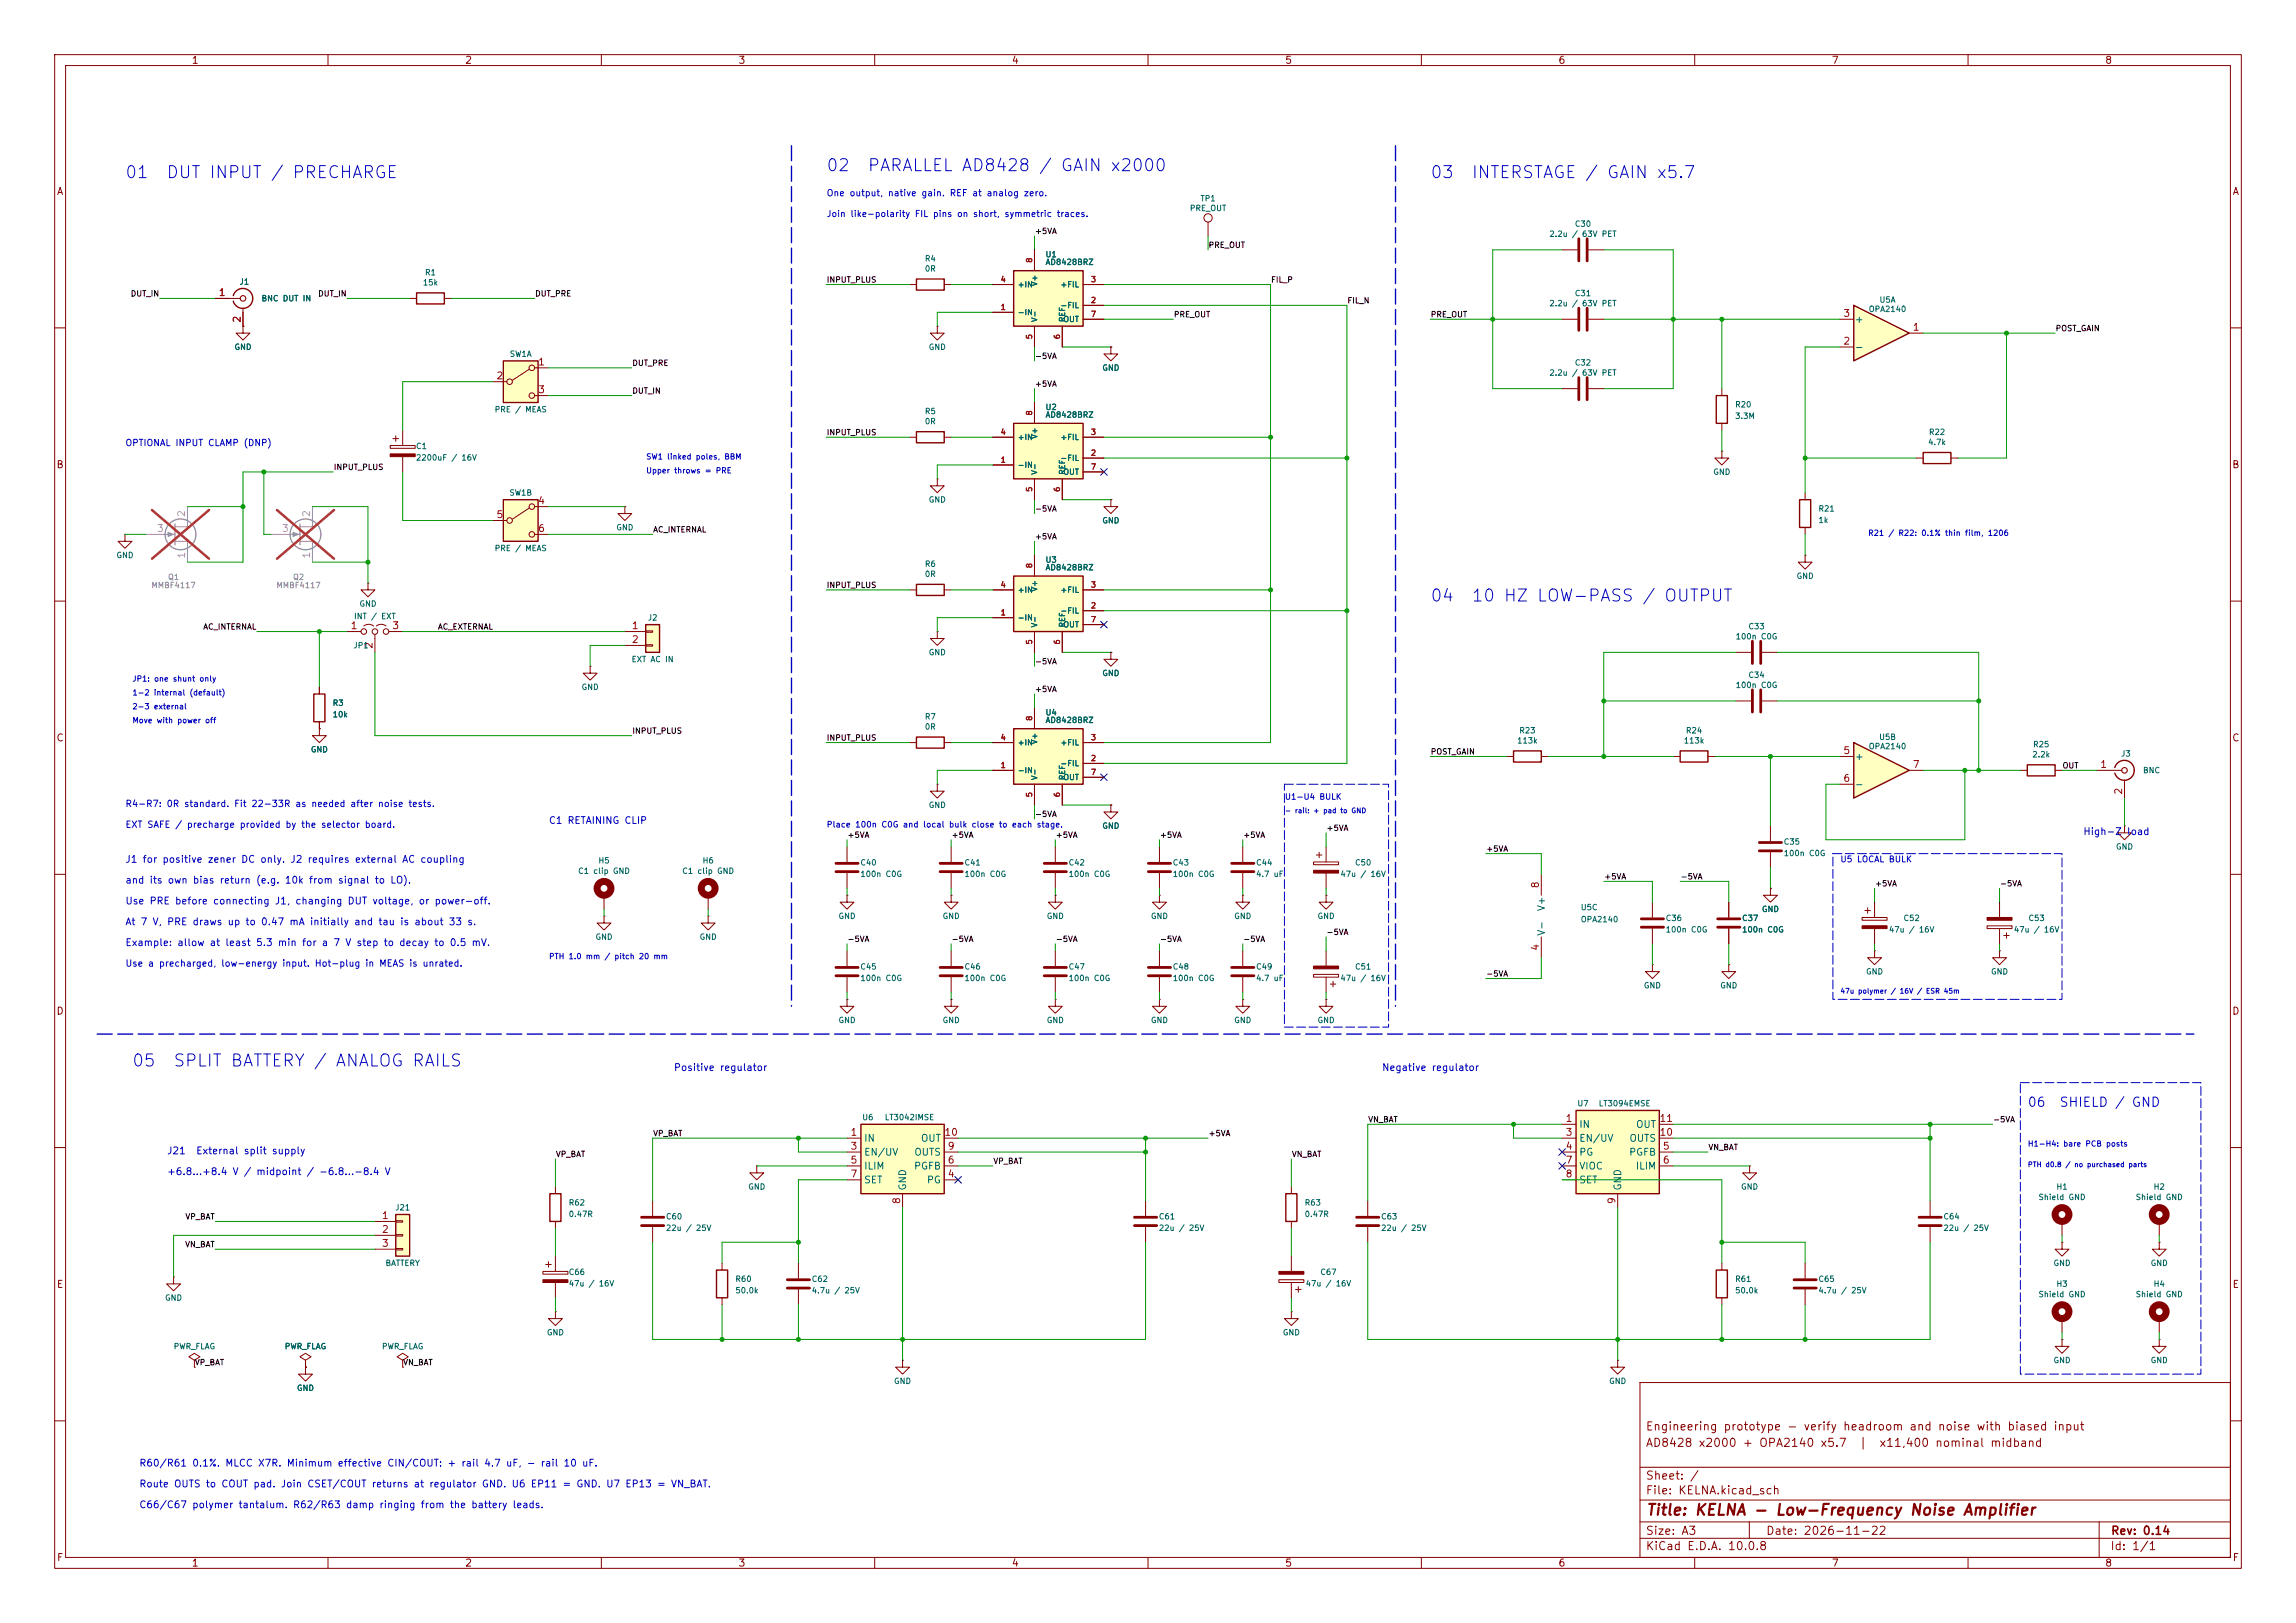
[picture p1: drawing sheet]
<svg xmlns="http://www.w3.org/2000/svg" width="420mm" height="297mm" viewBox="0 0 420 297" stroke-linecap="round" stroke-linejoin="round" font-family="sans-serif">
<defs><g id="words">
<g font-size="2.2" fill="#0000c2">
<text x="22.7" y="33.2">01</text>
<text x="30.3" y="33.2">DUT INPUT / PRECHARGE</text>
<text x="151" y="31.9">02</text>
<text x="158.6" y="31.9">PARALLEL AD8428 / GAIN x2000</text>
<text x="261.5" y="33.2">03</text>
<text x="269" y="33.2">INTERSTAGE / GAIN x5.7</text>
<text x="261.5" y="110.6">04</text>
<text x="269" y="110.6">10 HZ LOW-PASS / OUTPUT</text>
<text x="24" y="195.7">05</text>
<text x="31.6" y="195.7">SPLIT BATTERY / ANALOG RAILS</text>
</g>
<text font-size="2" fill="#840000" x="301" y="277.8">Title: KELNA - Low-Frequency Noise Amplifier</text>
<g font-size="1.7" fill="#0000c2">
<text x="370.8" y="203">06</text>
<text x="376.6" y="203">SHIELD / GND</text>
</g>
<g font-size="1.5" fill="#840000">
<text x="300.9" y="262.1">Engineering prototype - verify headroom and noise with biased input</text>
<text x="300.9" y="265.1">AD8428 x2000 + OPA2140 x5.7</text>
<text x="339.9" y="265.1">|</text>
<text x="343.7" y="265.1">x11,400 nominal midband</text>
<text x="300.9" y="273.8">File: KELNA.kicad_sch</text>
<text x="300.9" y="271.1">Sheet: /</text>
<text x="300.9" y="281.2">Size: A3</text>
<text x="322.9" y="281.2">Date: 2026-11-22</text>
<text x="386" y="281.2">Rev: 0.14</text>
<text x="300.9" y="284">KiCad E.D.A. 10.0.8</text>
<text x="385.9" y="284">Id: 1/1</text>
</g>
<g font-size="1.3" fill="#840000">
<text x="35" y="12">1</text>
<text x="85" y="12">2</text>
<text x="135" y="12">3</text>
<text x="185" y="12">4</text>
<text x="235" y="12">5</text>
<text x="285" y="12">6</text>
<text x="335" y="12">7</text>
<text x="385" y="12">8</text>
<text x="10.3" y="36">A</text>
<text x="408.3" y="36">A</text>
<text x="10.2" y="86">B</text>
<text x="408.2" y="86">B</text>
<text x="10.2" y="136">C</text>
<text x="408.2" y="136">C</text>
<text x="10.2" y="186">D</text>
<text x="408.2" y="186">D</text>
<text x="10.3" y="236">E</text>
<text x="408.3" y="236">E</text>
<text x="10.3" y="286">F</text>
<text x="35" y="287">1</text>
<text x="85" y="287">2</text>
<text x="135" y="287">3</text>
<text x="185" y="287">4</text>
<text x="235" y="287">5</text>
<text x="285" y="287">6</text>
<text x="335" y="287">7</text>
<text x="385" y="287">8</text>
<text x="408.3" y="286">F</text>
</g>
<g font-size="1.3" fill="#a90000">
<text x="39.9" y="54.5">1</text>
<text x="44.3" y="59.2" transform="rotate(-90 44.3 59.2)">2</text>
<text x="337.1" y="58.3">3</text>
<text x="337.1" y="63.4">2</text>
<text x="349.8" y="60.8">1</text>
<text x="90.7" y="69.7">2</text>
<text x="98.3" y="67.2">1</text>
<text x="98.3" y="72.3">3</text>
<text x="90.7" y="95.1">5</text>
<text x="98.3" y="92.6">4</text>
<text x="98.3" y="97.7">6</text>
<text x="64" y="115.4">1</text>
<text x="68.4" y="118.8" transform="rotate(-90 68.4 118.8)">2</text>
<text x="71.7" y="115.4">3</text>
<text x="115.5" y="115.4">1</text>
<text x="115.5" y="118">2</text>
<text x="337.1" y="138.3">5</text>
<text x="337.1" y="143.4">6</text>
<text x="349.8" y="140.8">7</text>
<text x="384.1" y="140.8">1</text>
<text x="388.5" y="145.5" transform="rotate(-90 388.5 145.5)">2</text>
<text x="281.8" y="162.7" transform="rotate(-90 281.8 162.7)">8</text>
<text x="281.8" y="174.1" transform="rotate(-90 281.8 174.1)">4</text>
<text x="155.5" y="208.1">1</text>
<text x="172.7" y="208.1">10</text>
<text x="286.3" y="205.6">1</text>
<text x="286.3" y="208.1">3</text>
<text x="303.5" y="208.1">10</text>
<text x="303.5" y="205.6">11</text>
<text x="155.5" y="210.7">3</text>
<text x="155.5" y="213.2">5</text>
<text x="155.5" y="215.8">7</text>
<text x="173.3" y="215.8">4</text>
<text x="173.3" y="213.2">6</text>
<text x="173.3" y="210.7">9</text>
<text x="286.3" y="210.7">4</text>
<text x="286.3" y="213.2">7</text>
<text x="286.3" y="215.8">8</text>
<text x="304.1" y="210.7">5</text>
<text x="304.1" y="213.2">6</text>
<text x="165" y="220.4" transform="rotate(-90 165 220.4)">8</text>
<text x="295.8" y="220.4" transform="rotate(-90 295.8 220.4)">9</text>
<text x="69.8" y="223.4">1</text>
<text x="69.8" y="225.9">2</text>
<text x="69.8" y="228.5">3</text>
</g>
<g font-size="1.3" fill="#006464">
<text x="339.2" y="59.4">+</text>
<text x="339.2" y="64.5">-</text>
<text x="339.2" y="139.4">+</text>
<text x="339.2" y="144.5">-</text>
<text x="282.9" y="166.8" transform="rotate(-90 282.9 166.8)">V+</text>
<text x="282.9" y="171.3" transform="rotate(-90 282.9 171.3)">V-</text>
<text x="158" y="209.2">IN</text>
<text x="168.4" y="209.2">OUT</text>
<text x="288.8" y="206.7">IN</text>
<text x="288.8" y="209.2">EN/UV</text>
<text x="298" y="209.2">OUTS</text>
<text x="299.2" y="206.7">OUT</text>
<text x="158" y="211.8">EN/UV</text>
<text x="158" y="214.3">ILIM</text>
<text x="167.1" y="214.3">PGFB</text>
<text x="167.1" y="211.8">OUTS</text>
<text x="288.8" y="211.8">PG</text>
<text x="288.8" y="214.3">VIOC</text>
<text x="297.9" y="211.8">PGFB</text>
<text x="299.1" y="214.3">ILIM</text>
<text x="158" y="216.9">SET</text>
<text x="166.1" y="218" transform="rotate(-90 166.1 218)">GND</text>
<text x="169.4" y="216.9">PG</text>
<text x="288.8" y="216.9">SET</text>
<text x="296.9" y="218" transform="rotate(-90 296.9 218)">GND</text>
</g>
<g font-size="1.3" fill="#a5a4a2">
<text x="34.2" y="94.7" transform="rotate(-90 34.2 94.7)">2</text>
<text x="57" y="94.7" transform="rotate(-90 57 94.7)">2</text>
<text x="28.6" y="97.7">3</text>
<text x="51.5" y="97.7">3</text>
<text x="34.2" y="102.3" transform="rotate(-90 34.2 102.3)">1</text>
<text x="57" y="102.3" transform="rotate(-90 57 102.3)">1</text>
</g>
<g font-size="1.3" fill="#0000c2">
<text x="100.3" y="151.1">C1 RETAINING CLIP</text>
<text x="381" y="153.1">High-Z load</text>
<text x="22.8" y="158.2">J1 for positive zener DC only. J2 requires external AC coupling</text>
<text x="22.8" y="162">and its own bias return (e.g. 10k from signal to LO).</text>
<text x="22.8" y="165.8">Use PRE before connecting J1, changing DUT voltage, or power-off.</text>
<text x="22.8" y="173.4">Example: allow at least 5.3 min for a 7 V step to decay to 0.5 mV.</text>
<text x="22.8" y="169.6">At 7 V, PRE draws up to 0.47 mA initially and tau is about 33 s.</text>
<text x="123.2" y="196.3">Positive regulator</text>
<text x="252.7" y="196.3">Negative regulator</text>
<text x="30.5" y="211.5">J21</text>
<text x="30.5" y="215.3">+6.8...+8.4 V / midpoint / -6.8...-8.4 V</text>
<text x="35.8" y="211.5">External split supply</text>
<text x="25.4" y="268.7">R60/R61 0.1%. MLCC X7R. Minimum effective CIN/COUT: + rail 4.7 uF, - rail 10 uF.</text>
<text x="25.4" y="272.5">Route OUTS to COUT pad. Join CSET/COUT returns at regulator GND. U6 EP11 = GND. U7 EP13 = VN_BAT.</text>
<text x="25.4" y="276.3">C66/C67 polymer tantalum. R62/R63 damp ringing from the battery leads.</text>
</g>
<g font-size="1.2" fill="#0000c2">
<text x="151.1" y="36.2">One output, native gain. REF at analog zero.</text>
<text x="22.8" y="81.9">OPTIONAL INPUT CLAMP (DNP)</text>
<text x="22.8" y="148">R4-R7: 0R standard. Fit 22-33R as needed after noise tests.</text>
<text x="22.8" y="151.8">EXT SAFE / precharge provided by the selector board.</text>
<text x="22.8" y="177.2">Use a precharged, low-energy input. Hot-plug in MEAS is unrated.</text>
</g>
<g font-size="1.1" fill="#0000c2">
<text x="151.1" y="40">Join like-polarity FIL pins on short, symmetric traces.</text>
<text x="234.9" y="146.6">U1-U4 BULK</text>
<text x="151.1" y="151.7">Place 100n C0G and local bulk close to each stage.</text>
<text x="336.5" y="158.1">U5 LOCAL BULK</text>
</g>
<g font-size="1" fill="#006464">
<text x="217.6" y="38.9">PRE_OUT</text>
<text x="219.5" y="37.1">TP1</text>
<text x="288" y="41.7">C30</text>
<text x="191.2" y="47.3">U1</text>
<text x="283.3" y="43.6">2.2u / 63V PET</text>
<text x="43.7" y="52.3">J1</text>
<text x="77.3" y="52.5">15k</text>
<text x="77.6" y="50.6">R1</text>
<text x="169.1" y="48.1">R4</text>
<text x="169.1" y="49.9">0R</text>
<text x="186.1" y="52.8">+IN</text>
<text x="190" y="52.5" transform="rotate(-90 190 52.5)">V+</text>
<text x="191.2" y="48.7">AD8428BRZ</text>
<text x="193.9" y="52.8">+FIL</text>
<text x="47.7" y="55.4">BNC DUT IN</text>
<text x="186.1" y="57.9">-IN</text>
<text x="190" y="59" transform="rotate(-90 190 59)">V-</text>
<text x="193.9" y="56.6">-FIL</text>
<text x="194.4" y="59.2">OUT</text>
<text x="195.1" y="59" transform="rotate(-90 195.1 59)">REF</text>
<text x="283.3" y="56.3">2.2u / 63V PET</text>
<text x="288" y="54.4">C31</text>
<text x="341.7" y="57.3">OPA2140</text>
<text x="343.7" y="55.6">U5A</text>
<text x="42.8" y="64.3">GND</text>
<text x="93.2" y="65.5">SW1A</text>
<text x="169.8" y="64.3">GND</text>
<text x="201.5" y="68.1">GND</text>
<text x="283.3" y="69">2.2u / 63V PET</text>
<text x="288" y="67.1">C32</text>
<text x="90.4" y="75.7">PRE / MEAS</text>
<text x="169.1" y="76">R5</text>
<text x="169.1" y="77.9">0R</text>
<text x="191.2" y="75.3">U2</text>
<text x="191.2" y="76.7">AD8428BRZ</text>
<text x="317.3" y="74.8">R20</text>
<text x="317.3" y="76.9">3.3M</text>
<text x="76" y="82.4">C1</text>
<text x="186.1" y="80.8">+IN</text>
<text x="190" y="80.4" transform="rotate(-90 190 80.4)">V+</text>
<text x="193.9" y="80.8">+FIL</text>
<text x="352.6" y="81.7">4.7k</text>
<text x="352.7" y="79.8">R22</text>
<text x="76" y="84.5">2200uF / 16V</text>
<text x="186.1" y="85.8">-IN</text>
<text x="190" y="87" transform="rotate(-90 190 87)">V-</text>
<text x="193.9" y="84.6">-FIL</text>
<text x="194.4" y="87.1">OUT</text>
<text x="195.1" y="87" transform="rotate(-90 195.1 87)">REF</text>
<text x="313.3" y="87.1">GND</text>
<text x="93.1" y="90.9">SW1B</text>
<text x="169.8" y="92.2">GND</text>
<text x="332.5" y="93.9">R21</text>
<text x="332.5" y="96">1k</text>
<text x="90.4" y="101.1">PRE / MEAS</text>
<text x="112.6" y="97.3">GND</text>
<text x="201.5" y="96">GND</text>
<text x="21.2" y="102.4">GND</text>
<text x="169.1" y="104">R6</text>
<text x="169.1" y="105.8">0R</text>
<text x="191.2" y="103.2">U3</text>
<text x="191.2" y="104.6">AD8428BRZ</text>
<text x="328.5" y="106.2">GND</text>
<text x="64.7" y="113.5">INT / EXT</text>
<text x="65.7" y="111.3">GND</text>
<text x="118.4" y="113.8">J2</text>
<text x="186.1" y="113.8">-IN</text>
<text x="186.1" y="108.7">+IN</text>
<text x="190" y="108.4" transform="rotate(-90 190 108.4)">V+</text>
<text x="193.9" y="112.5">-FIL</text>
<text x="193.9" y="108.7">+FIL</text>
<text x="64.6" y="118.9">JP1</text>
<text x="190" y="114.9" transform="rotate(-90 190 114.9)">V-</text>
<text x="194.4" y="115.1">OUT</text>
<text x="195.1" y="114.9" transform="rotate(-90 195.1 114.9)">REF</text>
<text x="317.4" y="117.3">100n C0G</text>
<text x="319.7" y="115.4">C33</text>
<text x="115.4" y="121.4">EXT AC IN</text>
<text x="169.8" y="120.2">GND</text>
<text x="201.5" y="124">GND</text>
<text x="319.7" y="124.3">C34</text>
<text x="60.8" y="129.4">R3</text>
<text x="60.8" y="131.5">10k</text>
<text x="106.3" y="126.5">GND</text>
<text x="169.1" y="131.9">R7</text>
<text x="191.2" y="131.2">U4</text>
<text x="317.4" y="126.1">100n C0G</text>
<text x="56.8" y="137.9">GND</text>
<text x="169.1" y="133.8">0R</text>
<text x="186.1" y="136.6">+IN</text>
<text x="190" y="136.3" transform="rotate(-90 190 136.3)">V+</text>
<text x="191.2" y="132.6">AD8428BRZ</text>
<text x="193.9" y="136.6">+FIL</text>
<text x="277.4" y="136.3">113k</text>
<text x="277.8" y="134.5">R23</text>
<text x="307.9" y="136.3">113k</text>
<text x="308.3" y="134.5">R24</text>
<text x="341.7" y="137.3">OPA2140</text>
<text x="343.6" y="135.6">U5B</text>
<text x="371.8" y="137">R25</text>
<text x="186.1" y="141.7">-IN</text>
<text x="190" y="142.9" transform="rotate(-90 190 142.9)">V-</text>
<text x="193.9" y="140.5">-FIL</text>
<text x="194.4" y="143">OUT</text>
<text x="195.1" y="142.9" transform="rotate(-90 195.1 142.9)">REF</text>
<text x="371.7" y="138.8">2.2k</text>
<text x="387.9" y="138.7">J3</text>
<text x="391.9" y="141.7">BNC</text>
<text x="169.8" y="148.1">GND</text>
<text x="201.5" y="151.9">GND</text>
<text x="326.2" y="154.8">C35</text>
<text x="387" y="155.7">GND</text>
<text x="105.7" y="160.2">C1 clip GND</text>
<text x="109.4" y="158.3">H5</text>
<text x="124.7" y="160.2">C1 clip GND</text>
<text x="128.4" y="158.3">H6</text>
<text x="157.3" y="158.6">C40</text>
<text x="157.3" y="160.7">100n C0G</text>
<text x="176.3" y="158.6">C41</text>
<text x="176.3" y="160.7">100n C0G</text>
<text x="195.4" y="158.6">C42</text>
<text x="195.4" y="160.7">100n C0G</text>
<text x="214.4" y="158.6">C43</text>
<text x="214.4" y="160.7">100n C0G</text>
<text x="229.7" y="158.6">C44</text>
<text x="229.7" y="160.7">4.7 uF</text>
<text x="245.1" y="160.7">47u / 16V</text>
<text x="247.8" y="158.6">C50</text>
<text x="326.2" y="156.9">100n C0G</text>
<text x="289.1" y="166.8">U5C</text>
<text x="322.2" y="167.1">GND</text>
<text x="108.8" y="172.2">GND</text>
<text x="127.9" y="172.2">GND</text>
<text x="153.3" y="168.4">GND</text>
<text x="172.3" y="168.4">GND</text>
<text x="191.4" y="168.4">GND</text>
<text x="210.4" y="168.4">GND</text>
<text x="225.7" y="168.4">GND</text>
<text x="240.9" y="168.4">GND</text>
<text x="289.1" y="169">OPA2140</text>
<text x="304.6" y="168.8">C36</text>
<text x="304.6" y="170.9">100n C0G</text>
<text x="318.6" y="168.8">C37</text>
<text x="318.6" y="170.9">100n C0G</text>
<text x="345.4" y="170.9">47u / 16V</text>
<text x="348.1" y="168.8">C52</text>
<text x="368.3" y="170.9">47u / 16V</text>
<text x="371" y="168.8">C53</text>
<text x="157.3" y="177.7">C45</text>
<text x="157.3" y="179.8">100n C0G</text>
<text x="176.3" y="177.7">C46</text>
<text x="176.3" y="179.8">100n C0G</text>
<text x="195.4" y="177.7">C47</text>
<text x="195.4" y="179.8">100n C0G</text>
<text x="214.4" y="177.7">C48</text>
<text x="214.4" y="179.8">100n C0G</text>
<text x="229.7" y="177.7">C49</text>
<text x="229.7" y="179.8">4.7 uF</text>
<text x="245.1" y="179.8">47u / 16V</text>
<text x="247.8" y="177.7">C51</text>
<text x="341.2" y="178.6">GND</text>
<text x="364.1" y="178.6">GND</text>
<text x="300.6" y="181.1">GND</text>
<text x="314.6" y="181.1">GND</text>
<text x="153.3" y="187.5">GND</text>
<text x="172.3" y="187.5">GND</text>
<text x="191.4" y="187.5">GND</text>
<text x="210.4" y="187.5">GND</text>
<text x="225.7" y="187.5">GND</text>
<text x="240.9" y="187.5">GND</text>
<text x="288.4" y="202.7">U7</text>
<text x="292.3" y="202.7">LT3094EMSE</text>
<text x="157.6" y="205.2">U6</text>
<text x="161.8" y="205.2">LT3042IMSE</text>
<text x="72.2" y="221.8">J21</text>
<text x="103.9" y="220.9">R62</text>
<text x="136.8" y="217.9">GND</text>
<text x="238.6" y="220.9">R63</text>
<text x="318.4" y="217.9">GND</text>
<text x="372.8" y="219.8">Shield GND</text>
<text x="376.1" y="217.9">H1</text>
<text x="390.6" y="219.8">Shield GND</text>
<text x="393.8" y="217.9">H2</text>
<text x="103.9" y="223">0.47R</text>
<text x="121.7" y="223.4">C60</text>
<text x="121.7" y="225.5">22u / 25V</text>
<text x="211.9" y="223.4">C61</text>
<text x="211.9" y="225.5">22u / 25V</text>
<text x="238.6" y="223">0.47R</text>
<text x="252.5" y="223.4">C63</text>
<text x="252.5" y="225.5">22u / 25V</text>
<text x="355.4" y="223.4">C64</text>
<text x="355.4" y="225.5">22u / 25V</text>
<text x="70.4" y="231.9">BATTERY</text>
<text x="103.9" y="233.6">C66</text>
<text x="241.4" y="233.6">C67</text>
<text x="375.5" y="231.9">GND</text>
<text x="393.3" y="231.9">GND</text>
<text x="30.1" y="238.3">GND</text>
<text x="103.9" y="235.7">47u / 16V</text>
<text x="134.4" y="234.8">R60</text>
<text x="134.4" y="236.9">50.0k</text>
<text x="148.4" y="234.8">C62</text>
<text x="148.4" y="236.9">4.7u / 25V</text>
<text x="238.7" y="235.7">47u / 16V</text>
<text x="317.3" y="234.8">R61</text>
<text x="317.3" y="236.9">50.0k</text>
<text x="332.5" y="234.8">C65</text>
<text x="332.5" y="236.9">4.7u / 25V</text>
<text x="372.8" y="237.6">Shield GND</text>
<text x="376.1" y="235.7">H3</text>
<text x="390.6" y="237.6">Shield GND</text>
<text x="393.8" y="235.7">H4</text>
<text x="99.9" y="244.6">GND</text>
<text x="234.6" y="244.6">GND</text>
<text x="31.7" y="247.2">PWR_FLAG</text>
<text x="52" y="247.2">PWR_FLAG</text>
<text x="69.8" y="247.2">PWR_FLAG</text>
<text x="375.5" y="249.7">GND</text>
<text x="393.3" y="249.7">GND</text>
<text x="54.2" y="254.8">GND</text>
<text x="163.4" y="253.5">GND</text>
<text x="294.3" y="253.5">GND</text>
</g>
<g font-size="1" fill="#0f0f0f">
<text x="189.2" y="43.1">+5VA</text>
<text x="221" y="45.6">PRE_OUT</text>
<text x="151.1" y="52">INPUT_PLUS</text>
<text x="232.4" y="52">FIL_P</text>
<text x="23.8" y="54.5">DUT_IN</text>
<text x="58.1" y="54.5">DUT_IN</text>
<text x="97.8" y="54.5">DUT_PRE</text>
<text x="214.6" y="58.3">PRE_OUT</text>
<text x="246.4" y="55.8">FIL_N</text>
<text x="261.6" y="58.3">PRE_OUT</text>
<text x="189.2" y="65.9">-5VA</text>
<text x="375.9" y="60.9">POST_GAIN</text>
<text x="115.6" y="67.2">DUT_PRE</text>
<text x="189.2" y="71">+5VA</text>
<text x="115.6" y="72.3">DUT_IN</text>
<text x="151.1" y="79.9">INPUT_PLUS</text>
<text x="61" y="86.3">INPUT_PLUS</text>
<text x="189.2" y="93.9">-5VA</text>
<text x="119.4" y="97.7">AC_INTERNAL</text>
<text x="189.2" y="99">+5VA</text>
<text x="151.1" y="107.8">INPUT_PLUS</text>
<text x="37.1" y="115.5">AC_INTERNAL</text>
<text x="80" y="115.5">AC_EXTERNAL</text>
<text x="189.2" y="121.8">-5VA</text>
<text x="189.2" y="126.9">+5VA</text>
<text x="115.6" y="134.5">INPUT_PLUS</text>
<text x="151.1" y="135.8">INPUT_PLUS</text>
<text x="261.6" y="138.3">POST_GAIN</text>
<text x="377.2" y="140.9">OUT</text>
<text x="189.2" y="149.8">-5VA</text>
<text x="154.9" y="153.6">+5VA</text>
<text x="174" y="153.6">+5VA</text>
<text x="193" y="153.6">+5VA</text>
<text x="212.1" y="153.6">+5VA</text>
<text x="227.3" y="153.6">+5VA</text>
<text x="242.6" y="152.3">+5VA</text>
<text x="271.8" y="156.1">+5VA</text>
<text x="293.4" y="161.2">+5VA</text>
<text x="307.3" y="161.2">-5VA</text>
<text x="342.9" y="162.5">+5VA</text>
<text x="365.8" y="162.5">-5VA</text>
<text x="154.9" y="172.6">-5VA</text>
<text x="174" y="172.6">-5VA</text>
<text x="193" y="172.6">-5VA</text>
<text x="212.1" y="172.6">-5VA</text>
<text x="227.3" y="172.6">-5VA</text>
<text x="242.6" y="171.3">-5VA</text>
<text x="271.8" y="179">-5VA</text>
<text x="119.4" y="208.2">VP_BAT</text>
<text x="221" y="208.2">+5VA</text>
<text x="250.2" y="205.6">VN_BAT</text>
<text x="364.5" y="205.6">-5VA</text>
<text x="101.6" y="212">VP_BAT</text>
<text x="181.6" y="213.3">VP_BAT</text>
<text x="236.2" y="212">VN_BAT</text>
<text x="312.4" y="210.7">VN_BAT</text>
<text x="33.8" y="223.4">VP_BAT</text>
<text x="33.8" y="228.5">VN_BAT</text>
<text x="35.6" y="250.1">VP_BAT</text>
<text x="73.7" y="250.1">VN_BAT</text>
</g>
<g font-size="1" fill="#a90000">
<text x="182.9" y="51.9">4</text>
<text x="189" y="48.2" transform="rotate(-90 189 48.2)">8</text>
<text x="199.4" y="51.9">3</text>
<text x="182.9" y="57">1</text>
<text x="199.4" y="55.7">2</text>
<text x="199.4" y="58.2">7</text>
<text x="189" y="62.2" transform="rotate(-90 189 62.2)">5</text>
<text x="194.1" y="62.2" transform="rotate(-90 194.1 62.2)">6</text>
<text x="189" y="76.1" transform="rotate(-90 189 76.1)">8</text>
<text x="182.9" y="79.8">4</text>
<text x="199.4" y="83.6">2</text>
<text x="199.4" y="79.8">3</text>
<text x="182.9" y="84.9">1</text>
<text x="199.4" y="86.2">7</text>
<text x="189" y="90.1" transform="rotate(-90 189 90.1)">5</text>
<text x="194.1" y="90.1" transform="rotate(-90 194.1 90.1)">6</text>
<text x="182.9" y="107.8">4</text>
<text x="189" y="104.1" transform="rotate(-90 189 104.1)">8</text>
<text x="199.4" y="107.8">3</text>
<text x="182.9" y="112.8">1</text>
<text x="199.4" y="111.6">2</text>
<text x="189" y="118.1" transform="rotate(-90 189 118.1)">5</text>
<text x="194.1" y="118.1" transform="rotate(-90 194.1 118.1)">6</text>
<text x="199.4" y="114.1">7</text>
<text x="182.9" y="135.7">4</text>
<text x="189" y="132" transform="rotate(-90 189 132)">8</text>
<text x="199.4" y="135.7">3</text>
<text x="182.9" y="140.8">1</text>
<text x="199.4" y="139.5">2</text>
<text x="199.4" y="142.1">7</text>
<text x="189" y="146" transform="rotate(-90 189 146)">5</text>
<text x="194.1" y="146" transform="rotate(-90 194.1 146)">6</text>
</g>
<g font-size="1" fill="#0000c2">
<text x="118.1" y="84.3">SW1 linked poles, BBM</text>
<text x="118.1" y="86.9">Upper throws = PRE</text>
<text x="341.6" y="98.3">R21 / R22: 0.1% thin film, 1206</text>
<text x="24.1" y="125">JP1: one shunt only</text>
<text x="24.1" y="130">2-3 external</text>
<text x="24.1" y="127.5">1-2 internal (default)</text>
<text x="24.1" y="132.6">Move with power off</text>
<text x="100.3" y="175.8">PTH 1.0 mm / pitch 20 mm</text>
<text x="370.8" y="210.1">H1-H4: bare PCB posts</text>
</g>
<g font-size="1" fill="#939391">
<text x="27.6" y="107.9">MMBF4117</text>
<text x="30.6" y="106.4">Q1</text>
<text x="50.5" y="107.9">MMBF4117</text>
<text x="53.5" y="106.4">Q2</text>
</g>
<g font-size=".9" fill="#0000c2">
<text x="235" y="149">- rail: + pad to GND</text>
<text x="336.6" y="182">47u polymer / 16V / ESR 45m</text>
<text x="370.9" y="213.8">PTH d0.8 / no purchased parts</text>
</g>
</g></defs>
<g fill="none" stroke="#840000" stroke-width=".18">
<path d="M10 10h400v277h-400zM12 12h396v273h-396zM60 10v2M110 10v2M160 10v2M210 10v2M260 10v2M310 10v2M360 10v2M285.7 45.7h2.8M285.7 58.4h2.8M290.6 45.7h2.8"/>
<path d="M290.6 58.4h2.8M10 60h2M408 60h2M10 110h2M63.5 115.6h2.5M66.5 114.6a1.44 1.44 0 0 1 1.8 0M68.6 116.1v3.3M68.8 114.6a1.44 1.44 0 0 1 1.8 0M71.1 115.6h2.6M408 110h2M10 160h2M203.2 147.3v1.3h1.3l-1.3 1.3-1.3-1.3h1.3"/>
<path d="M203.2 147.3h.1M408 160h2M174 174v2.8M174 178.8v2.8M193 163.8v1.3h1.3l-1.3 1.3-1.2-1.3h1.2M193 163.8h.1M193 174v2.8M193 178.8v2.8M212.1 174v2.8M212.1 178.8v2.8M193 182.9v1.3h1.3l-1.3 1.2-1.2-1.2h1.2M193 182.9h.1"/>
<path d="M212.1 182.9v1.3h1.3l-1.3 1.2-1.3-1.2h1.3M212.1 182.9h.1M227.3 182.9v1.3h1.3l-1.3 1.2-1.2-1.2h1.2M227.3 182.9h.1M10 210h2M209.5 219.7v2.8M408 210h2M209.5 224.5v2.8M300 253h108v32h-108zM10 260h2M300 278.5h108M300 274.5h108"/>
<path d="M300 268.5h108M320 278.5v3M384 278.5v6.5M408 260h2M60 285v2M110 285v2M160 285v2M210 285v2M260 285v2M300 281.5h108M310 285v2M360 285v2"/>
<circle cx="66.5" cy="115.6" r=".51"/>
<circle cx="68.6" cy="115.6" r=".51"/>
<circle cx="70.6" cy="115.6" r=".51"/>
</g>
<path d="M288.8 43.7v4.1M288.8 56.4v4.1M290.3 43.7v4.1M290.3 56.4v4.1M172 177h4M172 178.6h4M191 177h4.1M191 178.6h4.1M210.1 177h4M210.1 178.6h4M207.5 222.8h4.1M207.5 224.3h4.1" fill="none" stroke="#840000" stroke-width=".51"/>
<path d="M185.4 133.4h12.7v10.1h-12.7z" fill="#ffffc2"/>
<path d="M185.4 133.4h12.7v10.1h-12.7z" fill="none" stroke="#840000" stroke-width=".25"/>
<path d="M181.6 135.9h3.8M189.2 129.5v3.9M198.1 139.7h3.8M198.1 135.9h3.8M171.4 143.5v1.3h1.3l-1.3 1.3-1.2-1.3h1.2M171.4 143.5h.1M181.6 141h3.8M189.2 143.5v3.8M193 154.9v2.8M193 159.8v2.8M194.3 143.5v3.8M198.1 142.2h3.8" fill="none" stroke="#840000" stroke-width=".18"/>
<path d="M191 158h4.1M191 159.5h4.1" fill="none" stroke="#840000" stroke-width=".51"/>
<path d="M118.1 114.3h2.5v5.1h-2.5z" fill="#ffffc2"/>
<path d="M118.1 114.3h2.5v5.1h-2.5zM167.6 134.9h5.1v2h-5.1z" fill="none" stroke="#840000" stroke-width=".25"/>
<g fill="none" stroke="#840000" stroke-width=".18">
<path d="M114.3 115.6h3.8M114.3 118.1h3.8M118.1 115.4h1.3v.3h-1.3zM118.1 118h1.3v.2h-1.3zM107.9 121.9v1.3h1.3l-1.3 1.3-1.2-1.3h1.2M107.9 121.9h.1M166.4 135.9h1.2M172.7 135.9h1.3M174 154.9v2.8M174 159.8v2.8M227.3 163.8v1.3h1.3l-1.3 1.3-1.2-1.3h1.2M227.3 163.8h.1"/>
<path d="M227.3 174v2.8M227.3 178.8v2.8"/>
</g>
<path d="M172 158h4M172 159.5h4M225.3 177h4.1M225.3 178.6h4.1" fill="none" stroke="#840000" stroke-width=".51"/>
<path d="M92.1 66h6.3v7.7h-6.3z" fill="#ffffc2"/>
<g fill="none" stroke="#840000" stroke-width=".18">
<path d="M90.2 69.9h2.5M96.8 67.6l-3.1 2M97.8 67.3h2.5M97.8 72.4h2.5M114.3 92.7v1.3h1.3l-1.3 1.3-1.3-1.3h1.3M114.3 92.7h.1"/>
<circle cx="93.2" cy="69.9" r=".51"/>
<circle cx="97.3" cy="67.3" r=".51"/>
<circle cx="97.3" cy="72.4" r=".51"/>
</g>
<path d="M92.1 66h6.3v7.7h-6.3z" fill="none" stroke="#840000" stroke-width=".25"/>
<path d="M92.1 91.4h6.3v7.7h-6.3z" fill="#ffffc2"/>
<g fill="none" stroke="#840000" stroke-width=".18">
<path d="M90.2 95.3h2.5M96.8 93l-3.1 2M97.8 92.7h2.5M97.8 97.8h2.5M203.2 91.4v1.3h1.3l-1.3 1.3-1.3-1.3h1.3M203.2 91.4h.1M58.4 133.4v1.2h1.3l-1.3 1.3-1.3-1.3h1.3M58.4 133.4h.1M58.4 125.7v1.3M58.4 132.1v1.3"/>
<circle cx="93.2" cy="95.3" r=".51"/>
<circle cx="97.3" cy="92.7" r=".51"/>
<circle cx="97.3" cy="97.8" r=".51"/>
</g>
<path d="M92.1 91.4h6.3v7.7h-6.3zM57.4 127h2v5.1h-2z" fill="none" stroke="#840000" stroke-width=".25"/>
<path d="M185.4 77.5h12.7v10.1h-12.7z" fill="#ffffc2"/>
<path d="M167.6 79h5.1v2h-5.1zM185.4 77.5h12.7v10.1h-12.7z" fill="none" stroke="#840000" stroke-width=".25"/>
<path d="M189.2 73.7v3.8M166.4 80h1.2M171.4 87.6v1.3h1.3l-1.3 1.3-1.2-1.3h1.2M171.4 87.6h.1M172.7 80h1.3M181.6 85.1h3.8M181.6 80h3.8M189.2 87.6v3.8M194.3 87.6v3.8M198.1 83.8h3.8M198.1 80h3.8M198.1 86.4h3.8" fill="none" stroke="#840000" stroke-width=".18"/>
<path d="M185.4 49.5h12.7v10.2h-12.7z" fill="#ffffc2"/>
<path d="M167.6 51.1h5.1v2h-5.1zM185.4 49.5h12.7v10.2h-12.7z" fill="none" stroke="#840000" stroke-width=".25"/>
<g fill="none" stroke="#840000" stroke-width=".18">
<path d="M166.4 52.1h1.2M171.4 59.7v1.3h1.3l-1.3 1.2-1.2-1.2h1.2M171.4 59.7h.1M172.7 52.1h1.3M181.6 57.2h3.8M181.6 52.1h3.8M189.2 45.7v3.8M189.2 59.7v3.8M194.3 59.7v3.8M198.1 55.9h3.8M198.1 52.1h3.8M198.1 58.4h3.8"/>
<path d="M221 40.6v2.6M203.2 63.5v1.3h1.3l-1.3 1.2-1.3-1.2h1.3M203.2 63.5h.1M110.5 167.6v1.3h1.3l-1.3 1.3-1.3-1.3h1.3M110.5 167.6h.1M110.5 163.8v2.6"/>
<circle cx="221" cy="39.9" r=".76"/>
</g>
<circle cx="110.5" cy="162.6" r="1.27" fill="none" stroke="#840000" stroke-width="1.3"/>
<path d="M339.1 55.9l10.1 5.1-10.1 5z" fill="#ffffc2"/>
<path d="M339.1 55.9l10.1 5.1-10.1 5z" fill="none" stroke="#840000" stroke-width=".25"/>
<path d="M336.5 58.4h2.6M336.5 63.5h2.6M349.2 61h2.6" fill="none" stroke="#840000" stroke-width=".18"/>
<path d="M185.4 105.4h12.7v10.2h-12.7z" fill="#ffffc2"/>
<path d="M167.6 106.9h5.1v2.1h-5.1zM185.4 105.4h12.7v10.2h-12.7zM131.1 232.4h2v5.1h-2z" fill="none" stroke="#840000" stroke-width=".25"/>
<g fill="none" stroke="#840000" stroke-width=".18">
<path d="M166.4 108h1.2M171.4 115.6v1.2h1.3l-1.3 1.3-1.2-1.3h1.2M171.4 115.6h.1M172.7 108h1.3M181.6 113h3.8M181.6 108h3.8M189.2 101.6v3.8M189.2 115.6v3.8M194.3 115.6v3.8M198.1 111.8h3.8M198.1 108h3.8M198.1 114.3h3.8"/>
<path d="M203.2 119.4v1.3h1.3l-1.3 1.2-1.3-1.2h1.3M203.2 119.4h.1M388.6 151.1v1.3h1.3l-1.3 1.3-1.3-1.3h1.3M388.6 151.1h.1M154.9 182.9v1.3h1.3l-1.3 1.2-1.2-1.2h1.2M154.9 182.9h.1M132.1 231.1v1.3M132.1 237.5v1.3"/>
</g>
<path d="M157.5 205.7h15.2v12.7h-15.2z" fill="#ffffc2"/>
<path d="M386.8 140.5a1.81 1.81 0 0 1 2.8-1 1.81 1.81 0 0 1 .1 2.9 1.81 1.81 0 0 1-2.8-.9M157.5 205.7h15.2v12.7h-15.2z" fill="none" stroke="#840000" stroke-width=".25"/>
<g fill="none" stroke="#840000" stroke-width=".18">
<path d="M317.5 119.4h2.8M322.3 119.4h2.8M317.5 128.3h2.8M322.3 128.3h2.8M154.9 154.9v2.8M154.9 159.8v2.8M227.3 154.9v2.8M227.3 159.8v2.8M323.8 151.1v2.8M323.8 156v2.8M383.5 141h4.6M388.6 142.7v3.4"/>
<path d="M154.9 163.8v1.3h1.3l-1.3 1.3-1.2-1.3h1.2M154.9 163.8h.1M154.9 174v2.8M154.9 178.8v2.8M174 163.8v1.3h1.3l-1.3 1.3-1.3-1.3h1.3M174 163.8h.1M316.2 176.5v1.3h1.3l-1.3 1.3-1.2-1.3h1.2M316.2 176.5h.1M316.2 165.1v2.8M316.2 169.9v2.8M323.8 162.6v1.2h1.3l-1.3 1.3-1.2-1.3h1.2M323.8 162.6h.1"/>
<path d="M340.6 167.9h4.6v.5h-4.6zM341.1 166.6h1M341.6 166.1v1M342.9 174v1.3h1.3l-1.3 1.2-1.3-1.2h1.3M342.9 174h.1M342.9 165.1v2.8M342.9 169.9v2.8M363.5 169.4h4.5v.5h-4.5zM365.8 174v1.3h1.2l-1.2 1.2-1.3-1.2h1.3M365.8 174h.1M365.8 165.1v2.8M365.8 169.9v2.8"/>
<path d="M366.5 171.2h1M367 170.7v1M174 182.9v1.3h1.3l-1.3 1.2-1.3-1.2h1.3M174 182.9h.1M138.4 213.4v1.2h1.3l-1.3 1.3-1.2-1.3h1.2M138.4 213.4h.1M154.9 208.3h2.6M154.9 210.8h2.6M154.9 215.9h2.6M154.9 213.4h2.6M165.1 218.4v2.6M172.7 208.3h2.6"/>
<path d="M172.7 210.8h2.6M172.7 215.9h2.6M172.7 213.4h2.6M146 231.1v2.8M146 236v2.8M165.1 248.9v1.3h1.3l-1.3 1.3-1.3-1.3h1.3M165.1 248.9h.1"/>
</g>
<g fill="none" stroke="#840000" stroke-width=".51">
<path d="M320.5 117.3v4.1M322.1 117.3v4.1M320.5 126.2v4.1M322.1 126.2v4.1M152.9 158h4.1M152.9 159.5h4.1M225.3 158h4.1M225.3 159.5h4.1M321.8 154.2h4.1M321.8 155.7h4.1M152.9 177h4.1M152.9 178.6h4.1"/>
<path d="M314.2 168.1h4.1M314.2 169.7h4.1M144 234.2h4.1M144 235.7h4.1"/>
</g>
<circle cx="388.6" cy="141" r=".51" fill="none" stroke="#840000" stroke-width=".2"/>
<g fill="#840000" stroke="#840000" stroke-width=".18">
<path d="M340.6 169.4h4.6v.5h-4.6z"/>
<path d="M363.5 167.9h4.5v.5h-4.5z"/>
</g>
<path d="M339.1 135.9l10.1 5.1-10.1 5.1z" fill="#ffffc2"/>
<path d="M313.9 72.4h2.1v5.1h-2.1zM329.2 91.4h2v5.1h-2zM351.8 82.8h5.1v2h-5.1zM276.9 137.4h5v2h-5zM307.3 137.4h5.1v2h-5.1zM339.1 135.9l10.1 5.1-10.1 5.1zM370.8 140h5.1v2h-5.1zM100.6 218.4h2v5.1h-2zM313.9 232.4h2.1v5.1h-2.1z" fill="none" stroke="#840000" stroke-width=".25"/>
<g fill="none" stroke="#840000" stroke-width=".18">
<path d="M285.7 71.1h2.8M290.6 71.1h2.8M315 71.1v1.3M315 77.5v1.2M22.9 97.8v1.3h1.2l-1.2 1.2-1.3-1.2h1.3M22.9 97.8h.1M315 82.6v1.2h1.2l-1.2 1.3-1.3-1.3h1.3M315 82.6h.1M330.2 90.2v1.2M330.2 96.5v1.3M350.5 83.8h1.3M356.9 83.8h1.2"/>
<path d="M330.2 101.6v1.3h1.3l-1.3 1.2-1.3-1.2h1.3M330.2 101.6h.1M275.6 138.4h1.3M281.9 138.4h1.3M306.1 138.4h1.2M312.4 138.4h1.3M336.5 138.4h2.6M240.3 157.7h4.6v.5h-4.6zM240.8 156.5h1M241.3 156v1M242.6 154.9v2.8M242.6 159.8v2.8"/>
<path d="M336.5 143.5h2.6M349.2 141h2.6M369.6 141h1.2M375.9 141h1.3M129.5 167.6v1.3h1.3l-1.3 1.3-1.2-1.3h1.2M129.5 167.6h.1M129.5 163.8v2.6M240.3 178.3h4.6v.5h-4.6zM242.6 163.8v1.3h1.2l-1.2 1.3-1.3-1.3h1.3M242.6 163.8h.1M242.6 174v2.8M242.6 178.8v2.8"/>
<path d="M243.8 179.6v1M281.9 160v3.8M281.9 171.5v3.8M302.3 176.5v1.3h1.2l-1.2 1.3-1.3-1.3h1.3M302.3 176.5h.1M302.3 165.1v2.8M302.3 169.9v2.8M242.6 182.9v1.3h1.2l-1.2 1.2-1.3-1.2h1.3M242.6 182.9h.1M243.3 180.1h1M101.6 217.2v1.2M119.4 219.7v2.8"/>
<path d="M320 213.4v1.2h1.3l-1.3 1.3-1.2-1.3h1.2M320 213.4h.1M353.1 219.7v2.8M31.7 233.7v1.2h1.3l-1.3 1.3-1.2-1.3h1.2M31.7 233.7h.1M99.3 232.7h4.6v.5h-4.6zM99.8 231.4h1M100.3 230.9v1M101.6 223.5v1.3M101.6 229.9v2.8M101.6 234.7v2.8M119.4 224.5v2.8"/>
<path d="M315 231.1v1.3M315 237.5v1.3M330.2 231.1v2.8M330.2 236v2.8M353.1 224.5v2.8M101.6 240v1.3h1.3l-1.3 1.3-1.3-1.3h1.3M101.6 240h.1"/>
</g>
<circle cx="129.5" cy="162.6" r="1.27" fill="none" stroke="#840000" stroke-width="1.3"/>
<g fill="#840000" stroke="#840000" stroke-width=".18">
<path d="M240.3 159.3h4.6v.5h-4.6z"/>
<path d="M99.3 234.2h4.6v.5h-4.6z"/>
<path d="M240.3 176.8h4.6v.5h-4.6z"/>
</g>
<path d="M288.8 69.1v4.1M290.3 69.1v4.1M300.2 168.1h4.1M300.2 169.7h4.1M117.3 222.8h4.1M117.3 224.3h4.1M328.2 234.2h4M328.2 235.7h4M351 222.8h4.1M351 224.3h4.1" fill="none" stroke="#840000" stroke-width=".51"/>
<path d="M72.4 222.2h2.5v7.7h-2.5z" fill="#ffffc2"/>
<path d="M72.4 222.2h2.5v7.7h-2.5z" fill="none" stroke="#840000" stroke-width=".25"/>
<g fill="none" stroke="#840000" stroke-width=".18">
<path d="M68.6 223.5h3.8M68.6 226.1h3.8M68.6 228.6h3.8M72.4 223.4h1.3v.2h-1.3zM72.4 225.9h1.3v.3h-1.3zM72.4 228.5h1.3v.2h-1.3zM377.2 227.3v1.3h1.3l-1.3 1.3-1.3-1.3h1.3M377.2 227.3h.1M377.2 223.5v2.6M395 227.3v1.3h1.2l-1.2 1.3-1.3-1.3h1.3M395 227.3h.1M395 223.5v2.6"/>
<path d="M35.6 248.9l1-.6-1-.7-1.1 .7 1.1 .6v1.3M35.6 250.2h.1M55.9 250.2v1.3h1.2l-1.2 1.2-1.3-1.2h1.3M55.9 250.2h.1M55.9 248.9l1-.6-1-.7-1 .7 1 .6v1.3M73.7 248.9l1-.6-1-.7-1.1 .7 1.1 .6v1.3M73.7 250.2h.1M377.2 245.1v1.3h1.3l-1.3 1.2-1.3-1.2h1.3M377.2 245.1h.1M377.2 241.3v2.5M395 245.1v1.3h1.2l-1.2 1.2-1.3-1.2h1.3M395 245.1h.1"/>
<path d="M395 241.3v2.5"/>
</g>
<g fill="none" stroke="#840000" stroke-width="1.3">
<circle cx="377.2" cy="222.2" r="1.27"/>
<circle cx="395" cy="222.2" r="1.27"/>
<circle cx="377.2" cy="240" r="1.27"/>
<circle cx="395" cy="240" r="1.27"/>
</g>
<path d="M288.3 203.2h15.2v15.2h-15.2z" fill="#ffffc2"/>
<path d="M42.7 54.1a1.81 1.81 0 0 1 2.8-1 1.81 1.81 0 0 1 0 3 1.81 1.81 0 0 1-2.8-1M76.2 53.6h5.1v2h-5.1zM235.2 218.4h2v5.1h-2zM288.3 203.2h15.2v15.2h-15.2z" fill="none" stroke="#840000" stroke-width=".25"/>
<g fill="none" stroke="#840000" stroke-width=".18">
<path d="M39.4 54.6h4.5M44.4 59.7v1.3h1.3l-1.3 1.2-1.2-1.2h1.2M44.4 59.7h.1M44.4 56.4v3.3M74.9 54.6h1.3M81.3 54.6h1.2M181.6 57.2h3.8M181.6 52.1h3.8M189.2 45.7v3.8M189.2 59.7v3.8M194.3 59.7v3.8M198.1 55.9h3.8"/>
<path d="M198.1 52.1h3.8M198.1 58.4h3.8M72.4 79.8v1M73.7 78.7v2.8M189.2 73.7v3.8M203.2 63.5h.1M71.4 81.5h4.5v.5h-4.5zM71.9 80.3h1M73.7 83.6v2.8M181.6 85.1h3.8M181.6 80h3.8M189.2 87.6v3.8"/>
<path d="M194.3 87.6v3.8M198.1 83.8h3.8M198.1 80h3.8M198.1 86.4h3.8M203.2 91.4h.1M67.3 106.7v1.3h1.3l-1.3 1.2-1.3-1.2h1.3M67.3 106.7h.1M181.6 113h3.8M181.6 108h3.8M189.2 101.6v3.8M189.2 115.6v3.8M194.3 115.6v3.8"/>
<path d="M198.1 111.8h3.8M198.1 108h3.8M198.1 114.3h3.8M203.2 119.4h.1M58.4 133.4h.1M58.4 125.7v1.3M58.4 132.1v1.3M181.6 135.9h3.8M189.2 129.5v3.9M198.1 139.7h3.8M198.1 135.9h3.8M181.6 141h3.8"/>
<path d="M189.2 143.5v3.8M194.3 143.5v3.8M198.1 142.2h3.8M203.2 147.3h.1M212.1 154.9v2.8M212.1 159.8v2.8M212.1 163.8v1.3h1.3l-1.3 1.3-1.3-1.3h1.3M212.1 163.8h.1M316.2 165.1v2.8M316.2 169.9v2.8M323.8 162.6h.1M236.2 217.2v1.2"/>
<path d="M250.2 219.7v2.8M285.7 205.7h2.6M285.7 208.3h2.6M285.7 210.8h2.6M285.7 213.4h2.6M285.7 215.9h2.6M295.9 218.4v2.6M303.5 205.7h2.6M303.5 208.3h2.6M303.5 210.8h2.6M303.5 213.4h2.6M233.9 234.2h4.6v.5h-4.6z"/>
<path d="M236.2 223.5v1.3M236.2 229.9v2.8M236.2 234.7v2.8M237 236h1M237.5 235.5v1M250.2 224.5v2.8M55.9 250.2h.1M236.2 240v1.3h1.3l-1.3 1.3-1.3-1.3h1.3M236.2 240h.1M295.9 248.9v1.3h1.3l-1.3 1.3-1.3-1.3h1.3M295.9 248.9h.1"/>
</g>
<circle cx="44.5" cy="54.6" r=".51" fill="none" stroke="#840000" stroke-width=".2"/>
<path d="M210.1 158h4M210.1 159.5h4M248.2 222.8h4M248.2 224.3h4" fill="none" stroke="#840000" stroke-width=".51"/>
<g fill="#840000" stroke="#840000" stroke-width=".18">
<path d="M233.9 232.7h4.6v.5h-4.6z"/>
<path d="M71.4 83.1h4.5v.5h-4.5z"/>
</g>
<g fill="#9c9b98" stroke="#9c9b98" stroke-width=".18">
<path d="M53.6 97.4l1 .4-1 .4z"/>
<path d="M30.7 97.4l1 .4-1 .4z"/>
</g>
<g fill="none" stroke="#9c9b98" stroke-width=".25">
<path d="M32 95.9v3.8M54.9 95.9v3.8"/>
<circle cx="33" cy="97.8" r="2.82"/>
<circle cx="55.9" cy="97.8" r="2.82"/>
</g>
<path d="M26.7 97.8h5.3M32 99.1h2.3v3.8M34.3 92.7v3.7h-2.3M49.5 97.8h5.4M54.9 99.1h2.2v3.8M57.1 92.7v3.7h-2.2" fill="none" stroke="#9c9b98" stroke-width=".18"/>
<path d="M27.8 93.3l10.4 8.9M38.2 93.3l-10.4 8.9M50.7 93.3l10.4 8.9M61.1 93.3l-10.4 8.9" fill="none" stroke="#e12e31" stroke-width=".46"/>
<path d="M144.8 26.7v157.5M255.3 26.7v157.5M17.8 189.2h383.5" fill="none" stroke="#0000c2" stroke-width=".25" stroke-dasharray="2.7 1"/>
<g fill="none" stroke="#009600" stroke-width=".18">
<path d="M29.2 54.6h10.2M63.5 54.6h11.4M82.5 54.6h15.3M151.1 52.1h15.3M174 52.1h7.6M181.6 57.2h-10.2v2.5M189.2 43.2v2.5M201.9 52.1h30.5v83.8h-30.5M201.9 55.9h44.5v83.8h-44.5M201.9 58.4h12.7M221 43.2v2.5M261.6 58.4h24.1"/>
<path d="M285.7 45.7h-12.7v25.4h12.7M293.4 58.4h43.1M293.4 45.7h12.7v25.4h-12.7M315 58.4v12.7M90.2 69.9h-16.5v8.8M100.3 67.3h15.3M100.3 72.4h15.3M189.2 63.5v2.5M189.2 71.1v2.6M194.3 63.5h8.9M315 78.7v3.9M336.5 63.5h-6.3v26.7"/>
<path d="M351.8 61h24.1M367 61v22.8h-8.9M22.9 97.8h3.8M34.3 92.7h10.1M48.3 86.4v11.4h1.2M57.1 92.7h10.2v14M61 86.4h-16.6v16.5h-10.1M73.7 86.4v8.9h16.5M100.3 97.8h19.1M100.3 92.7h14M151.1 80h15.3M174 80h7.6"/>
<path d="M181.6 85.1h-10.2v2.5M189.2 91.4v2.6M189.2 99.1v2.5M194.3 91.4h8.9M201.9 80h30.5M201.9 83.8h44.5M330.2 97.8v3.8M330.2 83.8h20.3M47 115.6h16.5M57.1 102.9h10.2M58.4 115.6v10.1M68.6 119.4v15.2h47"/>
<path d="M73.7 115.6h40.6M114.3 118.1h-6.4v3.8M151.1 108h15.3M174 108h7.6M181.6 113h-10.2v2.6M189.2 119.4v2.5M194.3 119.4h8.9M201.9 108h30.5M201.9 111.8h44.5M317.5 119.4h-24.1v19M325.1 119.4h36.8v21.6M151.1 135.9h15.3"/>
<path d="M174 135.9h7.6M189.2 127v2.5M261.6 138.4h14M283.2 138.4h22.9M293.4 128.3h24.1M313.7 138.4h22.8M323.8 138.4v12.7M325.1 128.3h36.8M154.9 153.7v1.2M174 153.7v1.2M181.6 141h-10.2v2.5M189.2 147.3v2.6"/>
<path d="M193 153.7v1.2M194.3 147.3h8.9M212.1 153.7v1.2M227.3 153.7v1.2M242.6 152.4v2.5M271.8 156.2h10.1v3.8M323.8 158.8v3.8M351.8 141h17.8M359.4 141v12.7h-25.4v-10.2h2.5M377.2 141h6.3M388.6 146.1v5M110.5 166.4v1.2"/>
<path d="M129.5 166.4v1.2M154.9 162.6v1.2M154.9 172.7v1.3M174 162.6v1.2M174 172.7v1.3M193 162.6v1.2M193 172.7v1.3M212.1 162.6v1.2M212.1 172.7v1.3M227.3 162.6v1.2M227.3 172.7v1.3M242.6 162.6v1.2"/>
<path d="M242.6 171.5v2.5M281.9 175.3v3.8h-10.1M293.4 161.3h8.9v3.8M302.3 172.7v3.8M307.3 161.3h8.9v3.8M316.2 172.7v3.8M342.9 162.6v2.5M342.9 172.7v1.3M365.8 162.6v2.5M365.8 172.7v1.3M154.9 181.6v1.3M174 181.6v1.3"/>
<path d="M193 181.6v1.3M212.1 181.6v1.3M227.3 181.6v1.3M242.6 181.6v1.3M101.6 212.1v5.1M138.4 213.4h16.5M146 208.3v2.5h8.9M154.9 215.9h-8.9v15.2M154.9 208.3h-35.5v11.4M175.3 210.8h34.2M175.3 213.4h6.3M175.3 208.3h45.7"/>
<path d="M209.5 208.3v11.4M236.2 212.1v5.1M276.9 205.7v2.6h8.8M285.7 215.9h29.3v15.2M285.7 205.7h-35.5v14M306.1 210.8h6.3M306.1 213.4h13.9M306.1 208.3h47M306.1 205.7h58.4M353.1 205.7v14M39.4 228.6h29.2M39.4 223.5h29.2"/>
<path d="M68.6 226.1h-36.9v7.6M101.6 224.8v5.1M101.6 237.5v2.5M119.4 227.3v17.8h90.1v-17.8M132.1 238.8v6.3M146 238.8v6.3M146 227.3h-13.9v3.8M165.1 221v27.9M236.2 224.8v5.1M236.2 237.5v2.5M250.2 227.3v17.8h102.9v-17.8M295.9 221v27.9"/>
<path d="M315 227.3h15.2v3.8M315 238.8v6.3M330.2 238.8v6.3M377.2 226.1v1.2M395 226.1v1.2M377.2 243.8v1.3M395 243.8v1.3"/>
</g>
<path d="M201.3 85.8l1.2 1.2M202.5 85.8l-1.2 1.2M201.3 113.7l1.2 1.2M202.5 113.7l-1.2 1.2M201.3 141.6l1.2 1.2M202.5 141.6l-1.2 1.2M174.7 215.3l1.2 1.2M175.9 215.3l-1.2 1.2M285.1 210.2l1.3 1.2M285.1 212.8l1.3 1.2M286.4 210.2l-1.3 1.2M286.4 212.8l-1.3 1.2" fill="none" stroke="#000084" stroke-width=".18"/>
<path d="M234.9 143.5h19.1v44.5h-19.1v-44.5M335.3 156.2h41.9v26.7h-41.9v-26.7M369.6 198.1h33v53.4h-33v-53.4" fill="none" stroke="#0000c2" stroke-width=".18" stroke-dasharray="1.6 .6"/>
<g fill="#009600">
<circle cx="246.4" cy="83.8" r=".46"/>
<circle cx="232.4" cy="80" r=".46"/>
<circle cx="315" cy="58.4" r=".46"/>
<circle cx="306.1" cy="58.4" r=".46"/>
<circle cx="323.8" cy="138.4" r=".46"/>
<circle cx="293.4" cy="128.3" r=".46"/>
<circle cx="293.4" cy="138.4" r=".46"/>
<circle cx="361.9" cy="128.3" r=".46"/>
<circle cx="232.4" cy="108" r=".46"/>
<circle cx="273" cy="58.4" r=".46"/>
<circle cx="246.4" cy="111.8" r=".46"/>
<circle cx="58.4" cy="115.6" r=".46"/>
<circle cx="67.3" cy="102.9" r=".46"/>
<circle cx="132.1" cy="245.1" r=".46"/>
<circle cx="146" cy="208.3" r=".46"/>
<circle cx="146" cy="227.3" r=".46"/>
<circle cx="146" cy="245.1" r=".46"/>
<circle cx="165.1" cy="245.1" r=".46"/>
<circle cx="44.4" cy="92.7" r=".46"/>
<circle cx="48.3" cy="86.4" r=".46"/>
<circle cx="209.5" cy="210.8" r=".46"/>
<circle cx="209.5" cy="208.3" r=".46"/>
<circle cx="359.4" cy="141" r=".46"/>
<circle cx="353.1" cy="208.3" r=".46"/>
<circle cx="353.1" cy="205.7" r=".46"/>
<circle cx="361.9" cy="141" r=".46"/>
<circle cx="276.9" cy="205.7" r=".46"/>
<circle cx="330.2" cy="83.8" r=".46"/>
<circle cx="367" cy="61" r=".46"/>
<circle cx="330.2" cy="245.1" r=".46"/>
<circle cx="315" cy="245.1" r=".46"/>
<circle cx="315" cy="227.3" r=".46"/>
<circle cx="295.9" cy="245.1" r=".46"/>
</g>
<use href="#words"/>
</svg>
